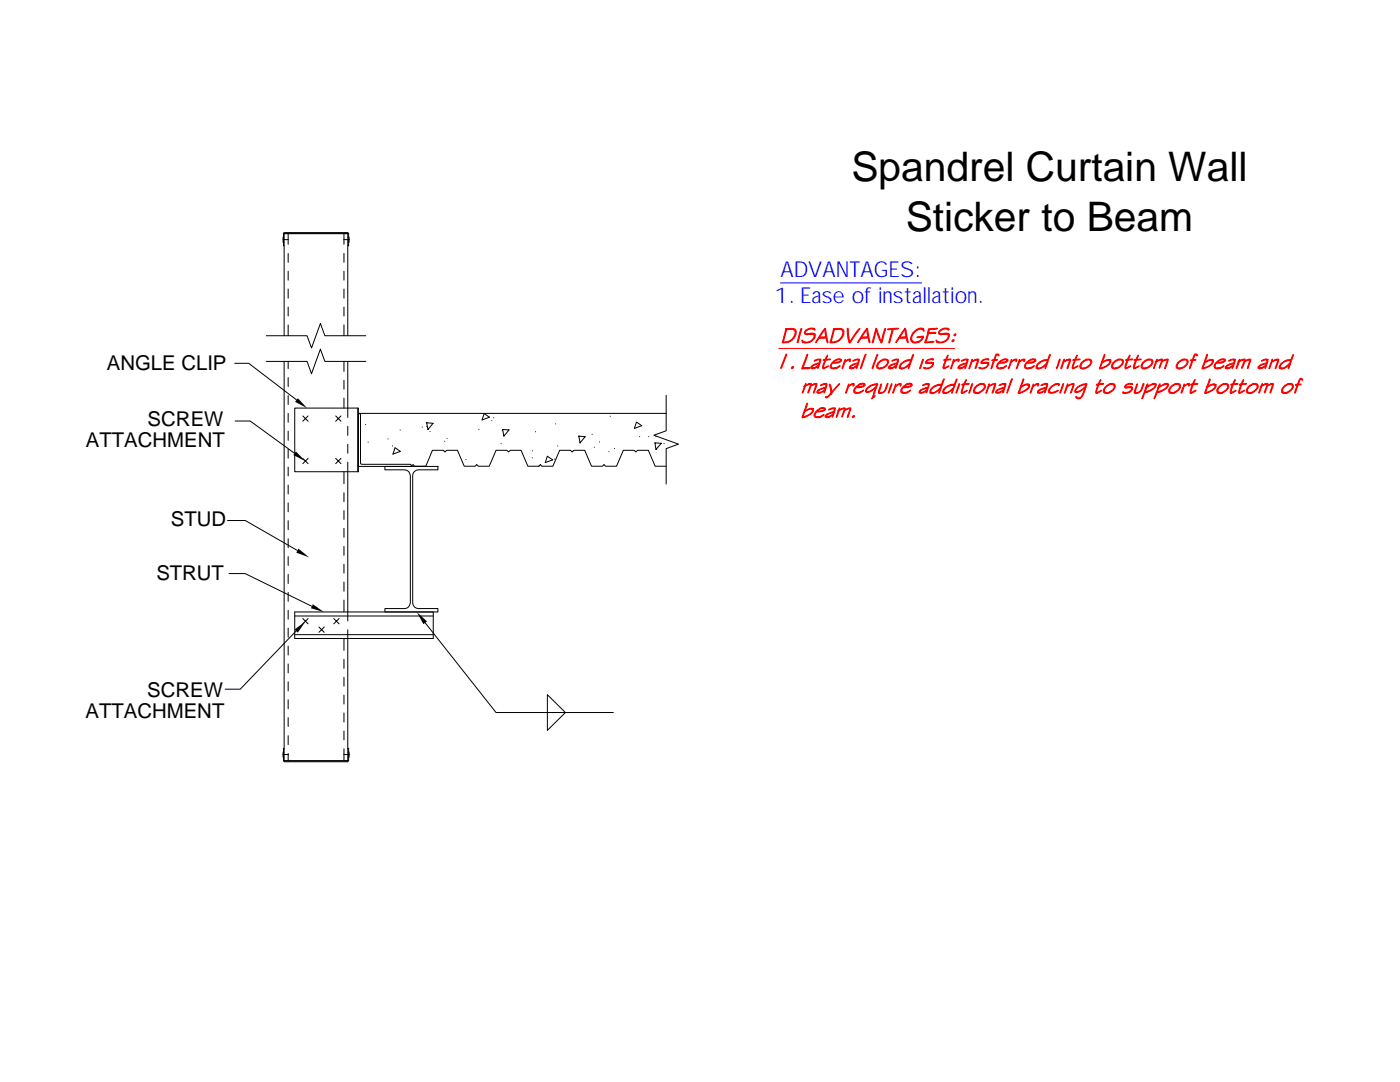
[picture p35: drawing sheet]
<svg xmlns="http://www.w3.org/2000/svg" width="279mm" height="216mm" viewBox="0 0 279 216" stroke-linecap="round" stroke-linejoin="round" font-family="sans-serif">
<defs><g id="words">
<g font-size="8.1">
<text x="169.9" y="36.2">Spandrel Curtain Wall</text>
<text x="180.8" y="46">Sticker to Beam</text>
</g>
<g font-size="4.4" fill="#00f">
<text x="155.7" y="55.2">ADVANTAGES:</text>
<text x="154.5" y="60.4">1. Ease of installation.</text>
</g>
<g font-size="4.1">
<text x="21.3" y="73.8">ANGLE CLIP</text>
<text x="17.1" y="89.2">ATTACHMENT</text>
<text x="29.5" y="85">SCREW</text>
<text x="34.1" y="104.9">STUD</text>
<text x="31.2" y="115.8">STRUT</text>
<text x="17.1" y="143.2">ATTACHMENT</text>
<text x="29.4" y="139">SCREW</text>
</g>
</g></defs>
<path d="M59.4 79.5l1.9 1.9-2.4-1.2zM59.1 90.1l1.9 1.9-2.5-1.2zM59.6 109.5l2.1 1.7-2.6-.9zM58.8 125.6l2.2-1.6-1.6 2.2zM62.4 120.6l2.2 1.5-2.5-.7zM83.2 122.1l2 1.9-.7 .5z" fill="#000"/>
<g fill="none" stroke="#000" stroke-width=".2">
<path d="M56.5 47.3v1.1M56.5 47.8h1.1M56.7 46.6v2.4h-.1v-2.4l.2-.2h12.6l.2 .2v2.4h-.2v-2.4M56.7 46.6h12.7M56.7 49v18M57.5 46.6v2.1M57.5 50.6v1.7M57.5 54.1v1.8M57.5 57.7v1.8M68.6 47.8h1.1M68.6 46.6v2.1M68.6 50.6v1.7"/>
<path d="M68.6 54.1v1.8M68.6 57.7v1.8M69.4 49v18M69.7 47.3v1.1M46.8 72.5h2.8l9.6 7.3M53.1 72.1h8.2l.9 2.5 1.7-4.9 .9 2.4h8.2M53.1 67h8.2l.9 2.4 1.7-4.9 .9 2.5h8.2M56.7 72.1v77.2M57.5 61.3v1.8M57.5 64.8v2.2M57.5 72.1v1.5M57.5 75.3v1.9"/>
<path d="M57.5 78.9v1.8M68.6 61.3v1.8M68.6 64.8v2.2M68.6 72.1v2M68.6 75.9v1.8M68.6 79.4v2M69.4 72.1v11.2M132.9 78.9v7.1l-2.4 .8 4.9 1.8-2.5 .9v7.1M46.9 84h3l8.9 6.4M57.5 82.5v1.8M57.5 86v1.9M57.5 89.6v1.8"/>
<path d="M57.5 93.2v1.8M57.5 96.8v1.8M58.8 81.4h12.7v12.7h-12.7zM60.4 83l1.1 1.1M60.4 91.5l1.1 1M61.5 83l-1.1 1.1M61.5 91.5l-1.1 1M67 83l1.1 1.1M67 91.5l1.1 1M68.1 83l-1.1 1.1M68.1 91.5l-1.1 1M68.6 94.1v2.4"/>
<path d="M68.6 98.3v1.8M69.4 92.2v31.7M69.4 85.1v1.8M69.4 88.7v1.7M71.4 81.4v12.7M71.6 82.5l.3 .2 .1 9.9h9.9l.1 .1 .1 .4h-10.6v-10.6h61.4M73 84.7h.1M73.5 88.2h.1M76.8 93.1h10.6v.6h-3.9a1.16 1.16 0 0 0-1.1 1.2v25.4a1.16 1.16 0 0 0 1.1 1.1h3.9v.7h-10.6v-.7h4a1.16 1.16 0 0 0 1.1-1.1v-25.4a1.16 1.16 0 0 0-1.1-1.2h-4zM77.4 87.6h.1M78.3 89h.1M78.8 89.3l1.1 .8-1.5 .5z"/>
<path d="M79.9 85.8h.1M82.1 93l.3-.3 .3 .3h2.3l1.3-3.1h2.2l.3 .3 .3-.3h2.2l1.3 3.1h2.2l.3-.3 .3 .3h2.2l1.4-3.1h2.2l.3 .3 .3-.3h2.2l1.3 3.1h2.2M84.3 85.2h.1M85.2 84.3l1.2 .2-1 1.2zM85.2 85.1v.1M85.8 86.1h.1M88.8 88v.1M89.2 87.5h.1M93 91.7h.1M95.6 85.7h.1M96.6 82.5l1.1 .7-1.5 .6zM98.1 83.9v.1"/>
<path d="M98.5 83.3v.1M100 88.5h.1M100.2 85.9v.1M100.3 85.7l1.3 .1-1 1.2zM106.2 91.3v.1M106.3 89.9v.1M106.9 86.1v.1M107.5 93l.3-.3 .3 .3h2.2l1.4-3.1h2.2l.3 .3 .3-.3h2.2l1.3 3.1h2.2l.3-.3 .3 .3h2.2l1.4-3.1h2.2l.3 .3 .3-.3h2.2l1.3 3.1h2.2M109.2 91l1.1 .8-1.5 .5zM110.6 91.6h.1M110.9 84.6h.1M111.3 89h.1"/>
<path d="M115.5 87l1.3 .1-1 1.3zM118.2 86.6v.1M118.6 89.2v.1M119.7 88.2h.1M121.5 90.1h.1M121.8 83v.1M122.6 89.5h.1M127 84.2l1.1 .7-1.5 .6zM127.7 87.1h.1M129.5 87.1h.1M130.7 88.4l1.3 .1-1.1 1.2zM130.9 87.1h.1"/>
<path d="M132.5 88.5h.1M45.4 103.9h3.6l10.3 5.9M45.7 114.4h3.2l13.3 6.6M57.5 100.4v1.7M57.5 103.9v1.8M57.5 107.5v1.8M57.5 111.1v1.7M57.5 114.6v1.8M57.5 118.2v1.8M68.6 101.9v1.8M68.6 105.4v1.8M68.6 109v1.8"/>
<path d="M68.6 112.6v1.8M68.6 116.1v1.9M68.6 119.7v2.4M57.5 121.8v1.7M57.5 125.3v1.8M57.5 128.9v1.8M57.5 132.5v1.8M57.5 136v1.9M57.5 139.6v1.8M58.8 126.6h27.7M58.8 122.1h27.7v5.3h-27.7zM58.8 122.9h27.7"/>
<path d="M59.1 125.9l-11.2 11.6h-3M60.4 123.4l1.1 1.1M61.5 123.4l-1.1 1.1M63.6 125.1l1.1 1.1M64.7 125.1l-1.1 1.1M66.6 123.4l1.1 1.1M67.7 123.4l-1.1 1.1M68.6 127.4v2.4M68.6 131.6v1.8M68.6 135.1v1.8M68.6 138.7v1.8M69.4 125.7v23.6"/>
<path d="M84.8 124.2l14.2 18h23.4M109.2 138.6l3.6 3.6-3.6 3.5zM56.5 150.6h1.1M56.5 150.1v1M56.6 149.3h.1v2.5h12.7v-2.5h.2v2.5l-.2 .2h-12.6l-.2-.2zM56.7 151.8h12.7M57.5 143.2v1.8M57.5 146.8v1.8M57.5 150.3v1.5M68.6 150.6h1.1M68.6 142.3v1.8M68.6 145.9v1.7"/>
<path d="M68.6 149.4v2.4M69.7 150.1v1"/>
</g>
<path d="M155.8 56.5h28.2" fill="none" stroke="#00f" stroke-width=".2"/>
<g fill="#f00" stroke="#f00" stroke-width=".2">
<path d="M156.8 65.7h1.1l-.9 .1-.7 2.4h-.2z" fill-rule="evenodd"/>
<path d="M156.8 65.6l.2-.1z" fill-rule="evenodd"/>
<path d="M156.8 65.7l.8-.2a.99 .99 0 0 1 1.3 .6 2.3 2.3 0 0 1-2.8 2.3v-.2a2.2 2.2 0 0 0 2.6-1.9l-.4-.5z" fill-rule="evenodd"/>
<path d="M159.9 65.6l.1 .1-.8 2.7v-.5z" fill-rule="evenodd"/>
<path d="M160.1 67.9l.3 .3 .3 .1h-.6z" fill-rule="evenodd"/>
<path d="M160.1 68.3a1.9 1.9 0 0 0 2.4-1.1l-.1-.4-.3-.1 .5-.1a1.73 1.73 0 0 1-2.3 1.8z" fill-rule="evenodd"/>
<path d="M161 66.6l1.1-.1 .5 .1z" fill-rule="evenodd"/>
<path d="M162 65.6l.5-.1 .2 .3-.1 .1z" fill-rule="evenodd"/>
<path d="M160.7 65.9l.4-.2a1.73 1.73 0 0 1 1.4-.2 2.17 2.17 0 0 0-1.8 .8l.1 .2 .2 .1h1.6l-1.5 .2-.5-.1-.1-.4z" fill-rule="evenodd"/>
<path d="M163.3 67.4h1.5l-1.3 .1-.7 .9z" fill-rule="evenodd"/>
<path d="M164.6 65.5v.2l-1 1.6-.3 .1z" fill-rule="evenodd"/>
<path d="M164.6 65.5l.2 .3 .5 2.5-.2 .1-.3-1h-1.5l1.5-.2z" fill-rule="evenodd"/>
<path d="M166.3 65.7h1.1l-.9 .1-.6 2.4h-.2z" fill-rule="evenodd"/>
<path d="M166.4 65.6h.2z" fill-rule="evenodd"/>
<path d="M166.3 65.7l.8-.2a.99 .99 0 0 1 1.3 .6 2.3 2.3 0 0 1-2.7 2.3v-.2a2.2 2.2 0 0 0 2.5-1.9l-.3-.5z" fill-rule="evenodd"/>
<path d="M171.3 65.7l.3-.2-1.8 2.7h-.2z" fill-rule="evenodd"/>
<path d="M169.1 65.5h.1l.1 .2 .1 1.5a.82 .82 0 0 0 .4 1l-.2 .3-.2-.2-.2-1.2z" fill-rule="evenodd"/>
<path d="M171.7 67.4h1.5l-1.3 .1-.7 .9z" fill-rule="evenodd"/>
<path d="M173 65.5v.2l-1 1.6-.3 .1z" fill-rule="evenodd"/>
<path d="M173 65.5l.2 .3 .5 2.5-.2 .1-.3-1h-1.5l1.5-.2z" fill-rule="evenodd"/>
<path d="M174.8 65.7l.1 .3-.7 2.4-.1-.1z" fill-rule="evenodd"/>
<path d="M176.5 65.7l.2-.2v.3l-.6 2.4-.2-.1z" fill-rule="evenodd"/>
<path d="M174.8 65.5l.2 .2 .6 1.8 .5 .7-.2 .3-.4-.7z" fill-rule="evenodd"/>
<path d="M178.1 65.7h.2l-.8 2.8-.1-.2z" fill-rule="evenodd"/>
<path d="M177.2 65.6h2.1l-1.9 .2h-.2z" fill-rule="evenodd"/>
<path d="M179.3 67.4h1.5l-1.3 .1-.7 .9z" fill-rule="evenodd"/>
<path d="M180.6 65.5v.2l-1 1.6-.3 .1z" fill-rule="evenodd"/>
<path d="M180.6 65.5l.2 .3 .5 2.5-.2 .1-.3-1h-1.5l1.5-.2z" fill-rule="evenodd"/>
<path d="M182.8 68.3a1.58 1.58 0 0 0 1.3-1l.2-.1a1.45 1.45 0 0 1-1.5 1.1z" fill-rule="evenodd"/>
<path d="M183 67.3l1.3-.2v.1l-.7 .2z" fill-rule="evenodd"/>
<path d="M183.8 65.7l.5-.1 .1 .5z" fill-rule="evenodd"/>
<path d="M182.3 66.3a1.57 1.57 0 0 1 2-.7 2.03 2.03 0 0 0-2.2 2.4l.7 .3h.6a1.01 1.01 0 0 1-1.2 .1 1.01 1.01 0 0 1-.4-1.1z" fill-rule="evenodd"/>
<path d="M184.6 68.3l1.8-.1-.3 .1-1.1 .1h-.4z" fill-rule="evenodd"/>
<path d="M185.3 66.4l1.5-.1-.1 .2z" fill-rule="evenodd"/>
<path d="M185.3 65.7l.2-.1 1.6-.1-1.6 .3-.2 .6 1.4 .1-1.4 .1-.5 1.6-.2 .1z" fill-rule="evenodd"/>
<path d="M186.8 67.9l.7 .4h-.6z" fill-rule="evenodd"/>
<path d="M186.9 68.3a2.12 2.12 0 0 0 2.3-1v-.5l-.4-.1 .6-.1a1.68 1.68 0 0 1-2.5 1.7z" fill-rule="evenodd"/>
<path d="M187.8 66.6l1.1-.1 .5 .1z" fill-rule="evenodd"/>
<path d="M188.8 65.6l.5-.1 .1 .3-.1 .1z" fill-rule="evenodd"/>
<path d="M187.5 65.9l.3-.2a1.81 1.81 0 0 1 1.5-.2 2.18 2.18 0 0 0-1.8 .8v.2l.3 .1h1.6l-1.6 .2-.4-.1-.1-.4z" fill-rule="evenodd"/>
<path d="M190.1 67.8h.3l-.3 .4h-.1z" fill-rule="evenodd"/>
<path d="M190.5 66.7l.3-.1-.1 .4h-.3z" fill-rule="evenodd"/>
<path d="M160.2 73.4h1.4z" fill-rule="evenodd"/>
<path d="M161 70.7l.2 .1-1 2.6h1.4l-1.5 .3v-.4z" fill-rule="evenodd"/>
<path d="M162.2 73.4l.9-.4 .1 .1-.6 .4z" fill-rule="evenodd"/>
<path d="M162.1 72.9l1-.4 .3 .1-1.1 .3-.3 .3v.2l.6 .1-.4 .1-.4-.1v-.3z" fill-rule="evenodd"/>
<path d="M163.4 71.8l.4-.1-.4 1.7-.2 .1v-.4l-.1-.1 .3-.4-.3-.1 .4-.1 .1-.5z" fill-rule="evenodd"/>
<path d="M162.5 71.9l.7-.2h.6l-1.3 .4z" fill-rule="evenodd"/>
<path d="M164.4 73.4l1-.4-.9 .5z" fill-rule="evenodd"/>
<path d="M164.3 71.9h.3z" fill-rule="evenodd"/>
<path d="M164.3 71.8l1.4-.2v.2l-.9 .1-.2 .5a1.03 1.03 0 0 0-.1 1.1l-.2 .1-.2-.3 .5-1.4h-.3z" fill-rule="evenodd"/>
<path d="M165.1 70.9l.1 .1-.3 .7h-.2z" fill-rule="evenodd"/>
<path d="M166.4 73.4h.5l.8-.5-.7 .6z" fill-rule="evenodd"/>
<path d="M166.4 72l.5-.2h.5h-.4l-.5 .4-.2 .1 1 .1-1.2 .1-.2 .4v.3a1.21 1.21 0 0 0 1.1 .3l-.7 .1-.6-.2a1.24 1.24 0 0 1 .7-1.4z" fill-rule="evenodd"/>
<path d="M166.3 72.3l1.5-.3-.1-.2h-.8l.1-.1h.9l.1 .3-.4 .3z" fill-rule="evenodd"/>
<path d="M168.7 72.1l.5-.3h.3l-.7 .4z" fill-rule="evenodd"/>
<path d="M168.6 71.8l.1-.1 .1 .5-.7 1.4z" fill-rule="evenodd"/>
<path d="M169.2 71.8l.6-.1-.1 .4h-.2l.1-.3z" fill-rule="evenodd"/>
<path d="M169.9 73.4l.9-.4 .1 .1-.6 .4z" fill-rule="evenodd"/>
<path d="M169.8 72.9l1-.4 .4 .1-1.1 .3-.4 .5 .6 .1-.4 .1-.4-.1v-.3z" fill-rule="evenodd"/>
<path d="M171.2 71.8l.3-.1v.4l-.4 1.3-.2 .1v-.4l-.1-.1 .4-.4-.4-.1 .4-.1 .1-.5z" fill-rule="evenodd"/>
<path d="M170.2 72l.7-.3h.6z" fill-rule="evenodd"/>
<path d="M172.7 70.7l.1 .1-1.1 2.8z" fill-rule="evenodd"/>
<path d="M175 70.7l.2 .1-1.1 2.8v-.3z" fill-rule="evenodd"/>
<path d="M175.3 72.3a1.41 1.41 0 0 1 1.3-.5l-.4 .1a1.3 1.3 0 0 0-1 1.4l.8 .2a.8 .8 0 0 1-1-.1l-.1-.3z" fill-rule="evenodd"/>
<path d="M176.2 71.7l.5-.1 .5 .2a1.35 1.35 0 0 1-1.6 1.6 1.37 1.37 0 0 0 1.5-1.4l-.3-.2z" fill-rule="evenodd"/>
<path d="M177.7 73.4l.9-.4 .2 .1-.6 .4z" fill-rule="evenodd"/>
<path d="M177.3 73.2a1.77 1.77 0 0 1 1.6-.6l-.9 .3-.5 .3v.2l.7 .1-.6 .1-.3-.1z" fill-rule="evenodd"/>
<path d="M178.9 71.8l.4-.1v.5l-.5 1.3h-.1l.1-.4-.2-.1 .3-.1v-.3l-.3-.1 .4-.1 .1-.5z" fill-rule="evenodd"/>
<path d="M178 72l.7-.3h.6l-1.2 .4z" fill-rule="evenodd"/>
<path d="M181.4 72.8l.3-.1-.4 .9z" fill-rule="evenodd"/>
<path d="M179.7 72.6l.1-.1a1.85 1.85 0 0 1 1.9-.5l-1.2 .2a1.32 1.32 0 0 0-.8 1.2h.3l-.5 .1v-.4z" fill-rule="evenodd"/>
<path d="M180.9 71.9l.9-.1 .3-.8 .2-.3-.1 .6a2.5 2.5 0 0 1-2.3 2.4l-.4-.2a2.26 2.26 0 0 0 2.2-1.5z" fill-rule="evenodd"/>
<path d="M184.1 71.7h.1a.95 .95 0 0 1-.2 1l-.2 .7-.2 .2z" fill-rule="evenodd"/>
<path d="M184.4 73.3l.4 .1-.4 .1z" fill-rule="evenodd"/>
<path d="M184.4 73.5a1.85 1.85 0 0 0 1.7-.7v-.3l-.3-.1h.5a1.18 1.18 0 0 1-1.5 1.2z" fill-rule="evenodd"/>
<path d="M185 72.4l.9-.1 .4 .1z" fill-rule="evenodd"/>
<path d="M185.9 71.8l.4-.2v.2z" fill-rule="evenodd"/>
<path d="M185 71.9l.6-.3h.7l-.4 .2a.84 .84 0 0 0-1 .5l1.4 .1-1.6 .1v-.3z" fill-rule="evenodd"/>
<path d="M188.4 73.4l1-.4-.8 .5z" fill-rule="evenodd"/>
<path d="M188.4 71.9h.3z" fill-rule="evenodd"/>
<path d="M188.4 71.8l1.4-.2-.1 .2-.9 .1-.1 .5a.96 .96 0 0 0-.1 1.1l-.3 .1-.1-.3 .5-1.4h-.3z" fill-rule="evenodd"/>
<path d="M189.1 70.9l.1 .1-.3 .7h-.2z" fill-rule="evenodd"/>
<path d="M190.4 72.1l.4-.3h.4l-.7 .4z" fill-rule="evenodd"/>
<path d="M190.3 71.8l.2 .4-.8 1.4z" fill-rule="evenodd"/>
<path d="M190.8 71.8l.6-.1-.1 .4h-.1l.1-.3z" fill-rule="evenodd"/>
<path d="M191.6 73.4l.9-.4 .2 .1-.7 .4z" fill-rule="evenodd"/>
<path d="M191.5 72.9l.9-.4 .4 .1-.9 .3-.5 .3v.2l.6 .1-.4 .1-.4-.1v-.3z" fill-rule="evenodd"/>
<path d="M192.8 71.8l.4-.1v.4l-.5 1.4h-.2l.2-.4-.2-.1 .3-.4-.4-.1 .5-.1 .1-.5z" fill-rule="evenodd"/>
<path d="M191.9 72l.7-.3h.6z" fill-rule="evenodd"/>
<path d="M194.1 72.1l.4-.3h.5l-.8 .3z" fill-rule="evenodd"/>
<path d="M194 71.7l.2 .4-.2 .1-.5 1.4h-.2z" fill-rule="evenodd"/>
<path d="M194.5 71.8l.7-.2 .2 .1-.7 1.8-.1-.1 .5-1.5z" fill-rule="evenodd"/>
<path d="M195.3 73.4l.2-.1 .3 .1-.3 .1z" fill-rule="evenodd"/>
<path d="M195.5 73.5a1.85 1.85 0 0 0 1.6-.7v-.3l-.3-.1h.5a1.32 1.32 0 0 1-1.8 1.1z" fill-rule="evenodd"/>
<path d="M196.1 72.4l.8-.1 .4 .1z" fill-rule="evenodd"/>
<path d="M196.9 71.8l.4-.2 .1 .2z" fill-rule="evenodd"/>
<path d="M196 71.9l.6-.3h.7l-.4 .2a.84 .84 0 0 0-.9 .5l1.3 .1-1.6 .1v-.3z" fill-rule="evenodd"/>
<path d="M198 71.9l.3 .1z" fill-rule="evenodd"/>
<path d="M198 71.8h1.1l-.6 .1-.7 1.7 .5-1.6-.3-.1z" fill-rule="evenodd"/>
<path d="M199 70.8l.3-.1 .1 .2-.1 .1z" fill-rule="evenodd"/>
<path d="M198.8 70.7h.5a1.17 1.17 0 0 0-.8 1.1h-.2z" fill-rule="evenodd"/>
<path d="M199.6 73.4h.5l.8-.5-.7 .6z" fill-rule="evenodd"/>
<path d="M199.6 72l.5-.2h.5l-.5 .1-.6 .4 .9 .1-1 .1-.3 .4v.4l.4 .1 .7 .1-.7 .1-.5-.2a1.12 1.12 0 0 1 .6-1.4z" fill-rule="evenodd"/>
<path d="M200.1 71.8l.5-.2 .5 .1a.64 .64 0 0 1-.7 .7l-.9-.1 1.5-.3-.1-.2h-.3z" fill-rule="evenodd"/>
<path d="M201.9 72.1l.5-.3h.3l-.7 .4z" fill-rule="evenodd"/>
<path d="M201.8 71.8l.2 .4-.7 1.4z" fill-rule="evenodd"/>
<path d="M202.4 71.8l.5-.1v.4h-.2l.1-.3z" fill-rule="evenodd"/>
<path d="M203.5 72.1l.5-.3h.3l-.7 .4z" fill-rule="evenodd"/>
<path d="M203.5 71.7l.1 .5-.7 1.4z" fill-rule="evenodd"/>
<path d="M204 71.8l.6-.1-.2 .4h-.1l.1-.3z" fill-rule="evenodd"/>
<path d="M205.1 73.4l1.3-.5-.2 .3-.4 .3z" fill-rule="evenodd"/>
<path d="M204.7 72.4a1.71 1.71 0 0 1 1.5-.6 1.37 1.37 0 0 0-1.1 .5l.9 .1-1.1 .1-.2 .4v.4l1 .2a1.24 1.24 0 0 1-1.2-.1v-.5z" fill-rule="evenodd"/>
<path d="M205.6 71.8l.6-.2 .5 .1 .1 .3-.8 .4-.9-.1 1.4-.3-.3-.2z" fill-rule="evenodd"/>
<path d="M208.7 72.8l.3-.1-.4 .9z" fill-rule="evenodd"/>
<path d="M207.1 72.5a1.85 1.85 0 0 1 1.9-.5l-1.2 .2a1.16 1.16 0 0 0-.8 1.2h.3l-.5 .1v-.4z" fill-rule="evenodd"/>
<path d="M208.2 71.9l.9-.1 .5-1.1-.2 .7a2.7 2.7 0 0 1-2.2 2.3l-.4-.2a2.26 2.26 0 0 0 2.2-1.5z" fill-rule="evenodd"/>
<path d="M211.5 71.7h.1v.1l-.7 1.8z" fill-rule="evenodd"/>
<path d="M212.4 72.1l.5-.3h.5l-.8 .3z" fill-rule="evenodd"/>
<path d="M212.3 71.8l.1-.1v.4h.2l-.3 .1-.4 1.2-.2 .2z" fill-rule="evenodd"/>
<path d="M212.9 71.8l.6-.2 .2 .1-.6 1.8h-.2v-.1l.6-1.5z" fill-rule="evenodd"/>
<path d="M214.2 73.4l1-.4-.9 .5z" fill-rule="evenodd"/>
<path d="M214.1 71.9h.3z" fill-rule="evenodd"/>
<path d="M214.2 71.8l1.4-.2-.1 .2-.9 .1-.4 1.3 .1 .3-.3 .1v-.3l.4-1.4h-.3z" fill-rule="evenodd"/>
<path d="M214.9 70.9l.1 .1-.3 .7h-.2z" fill-rule="evenodd"/>
<path d="M215.8 72.3a1.41 1.41 0 0 1 1.4-.5l-.4 .1a1.3 1.3 0 0 0-1 1.4l.8 .2a.8 .8 0 0 1-1-.1l-.1-.3z" fill-rule="evenodd"/>
<path d="M216.7 71.7l.6-.1 .5 .2a1.13 1.13 0 0 1-.6 1.4l-.6 .3-.4-.1a1.37 1.37 0 0 0 1.4-1.4z" fill-rule="evenodd"/>
<path d="M219.6 73.4l.5-.1a1.83 1.83 0 0 0 1.4-1.3l-.3-.1 .5-.1a1.54 1.54 0 0 1-1.3 1.6l-.6 .2z" fill-rule="evenodd"/>
<path d="M219.8 72.3l1.4-.6 .5 .1a1.78 1.78 0 0 0-2.1 1.6l.2 .2h-.4z" fill-rule="evenodd"/>
<path d="M220.4 70.7l.1 .1-.2 .7-.3 .7-.2 .1z" fill-rule="evenodd"/>
<path d="M222.1 72.4l.1-.1a1.28 1.28 0 0 1 1.3-.5l-.4 .1a1.32 1.32 0 0 0-1 1.4l.8 .2a.85 .85 0 0 1-1-.1v-.6z" fill-rule="evenodd"/>
<path d="M223.1 71.7l.5-.1 .6 .2a1.41 1.41 0 0 1-1.7 1.6 1.37 1.37 0 0 0 1.4-1.4z" fill-rule="evenodd"/>
<path d="M224.7 73.4l1-.4-.9 .5z" fill-rule="evenodd"/>
<path d="M224.7 71.9h.3z" fill-rule="evenodd"/>
<path d="M224.7 71.8l1.4-.2-.1 .2-.9 .1-.4 1.3 .1 .3-.2 .1-.1-.6 .5-1.1h-.3z" fill-rule="evenodd"/>
<path d="M225.4 70.9h.2l-.4 .8h-.2z" fill-rule="evenodd"/>
<path d="M226.4 73.4l1-.4-.9 .5z" fill-rule="evenodd"/>
<path d="M226.4 71.9h.3z" fill-rule="evenodd"/>
<path d="M226.4 71.8l1.4-.2-.1 .2-.9 .1-.4 1.3 .1 .3-.2 .1-.1-.6 .5-1.1h-.3z" fill-rule="evenodd"/>
<path d="M227.1 70.9l.1 .1-.3 .7h-.2z" fill-rule="evenodd"/>
<path d="M228 72.3a1.3 1.3 0 0 1 1.4-.5l-.4 .1a1.3 1.3 0 0 0-1 1.4l.9 .2-.6 .2-.5-.3a.91 .91 0 0 1 .2-1.1z" fill-rule="evenodd"/>
<path d="M229 71.7l.4-.1 .6 .2a1.41 1.41 0 0 1-1.6 1.6l.8-.2a1.01 1.01 0 0 0 .6-1.2z" fill-rule="evenodd"/>
<path d="M230.5 72.2l.9-.4h.3l-.9 .4-.5 1.3h-.1l.4-1.2z" fill-rule="evenodd"/>
<path d="M231.8 72.1l.7-.3h.3l-.9 .4-.5 1.3z" fill-rule="evenodd"/>
<path d="M230.8 71.7h.2l-.1 .3-.2 .1z" fill-rule="evenodd"/>
<path d="M231.4 71.8l.7-.1-.1 .3-.2 .1-.1-.3z" fill-rule="evenodd"/>
<path d="M232.5 71.8l.7-.1-.6 1.8h-.2l.1-.2 .5-1.4z" fill-rule="evenodd"/>
<path d="M235 72.3a1.41 1.41 0 0 1 1.4-.5l-.4 .1a1.3 1.3 0 0 0-1 1.4l.8 .2a.8 .8 0 0 1-1-.1l-.1-.3z" fill-rule="evenodd"/>
<path d="M236 71.7l.5-.1 .5 .2a1.35 1.35 0 0 1-1.6 1.6 1.37 1.37 0 0 0 1.5-1.4l-.3-.2z" fill-rule="evenodd"/>
<path d="M237.6 71.9l.3 .1z" fill-rule="evenodd"/>
<path d="M237.6 71.8h1.1l-.2 .1h-.4l-.7 1.7 .5-1.6-.3-.1z" fill-rule="evenodd"/>
<path d="M238.5 70.8l.4-.1 .1 .2-.1 .1z" fill-rule="evenodd"/>
<path d="M238.4 70.7h.5l-.4 .2-.4 .9h-.1z" fill-rule="evenodd"/>
<path d="M240.1 73.4l.5-.1a1.68 1.68 0 0 0 1.3-1.3l-.2-.1 .4-.1a1.6 1.6 0 0 1-1.4 1.6l-.4 .2z" fill-rule="evenodd"/>
<path d="M240.3 72.3l1.3-.6 .5 .1-.4 .1a1.55 1.55 0 0 0-1.5 1.1l-.1 .4 .2 .2h-.4z" fill-rule="evenodd"/>
<path d="M240.9 70.7l.1 .1-.5 1.4-.2 .1z" fill-rule="evenodd"/>
<path d="M243 73.4h.5l.8-.5-.2 .3-.5 .3z" fill-rule="evenodd"/>
<path d="M242.6 72.4a1.71 1.71 0 0 1 1.4-.6 1.37 1.37 0 0 0-1.1 .5l1 .1-1.2 .1-.2 .4v.4l.4 .1 .7 .1-.7 .1-.5-.2-.1-.5z" fill-rule="evenodd"/>
<path d="M243.5 71.8l.6-.2 .4 .1 .1 .3-.7 .4-1-.1 1.5-.3-.4-.2z" fill-rule="evenodd"/>
<path d="M244.9 73.4l.9-.4 .2 .1-.6 .4z" fill-rule="evenodd"/>
<path d="M244.8 72.9l1-.4 .4 .1-1.1 .3-.4 .3v.2l.7 .1-.5 .1-.4-.1v-.3z" fill-rule="evenodd"/>
<path d="M246.1 71.8l.4-.1-.4 1.7-.2 .1 .1-.4-.2-.1 .4-.4-.4-.1 .4-.1 .1-.5z" fill-rule="evenodd"/>
<path d="M245.2 71.9l.7-.2h.6l-1.3 .4z" fill-rule="evenodd"/>
<path d="M247.2 72.1l.7-.3h.3l-.8 .4-.5 1.2-.2 .1z" fill-rule="evenodd"/>
<path d="M248.3 72.1l.7-.3h.3l-.8 .4-.6 1.3-.1-.1z" fill-rule="evenodd"/>
<path d="M247.3 71.8l.2-.1-.1 .3-.2 .1z" fill-rule="evenodd"/>
<path d="M247.9 71.8l.6-.1v.3l-.2 .1-.1-.3z" fill-rule="evenodd"/>
<path d="M249 71.8l.6-.1-.6 1.8h-.1l.1-.2 .4-1.4z" fill-rule="evenodd"/>
<path d="M251.5 73.4l.9-.4 .1 .1-.6 .4z" fill-rule="evenodd"/>
<path d="M251 73.2a1.77 1.77 0 0 1 1.7-.6l-1 .3-.5 .3 .1 .2 .6 .1-.6 .1-.2-.1z" fill-rule="evenodd"/>
<path d="M252.7 71.8l.4-.1-.1 .5-.4 1.3h-.2l.1-.4-.1-.1 .2-.1 .1-.3-.4-.1 .5-.1 .1-.5z" fill-rule="evenodd"/>
<path d="M251.8 71.9l.6-.2h.7l-1.3 .4z" fill-rule="evenodd"/>
<path d="M253.9 72.1l.5-.3h.5l-.8 .3z" fill-rule="evenodd"/>
<path d="M253.8 71.8l.2-.1-.1 .4h.2l-.2 .1-.5 1.2-.2 .2z" fill-rule="evenodd"/>
<path d="M254.4 71.8l.7-.2 .1 .1-.6 1.8h-.1l.5-1.6z" fill-rule="evenodd"/>
<path d="M257.3 72.8l.2-.1-.4 .9z" fill-rule="evenodd"/>
<path d="M255.7 72.5a1.72 1.72 0 0 1 1.9-.5l-1.3 .2a1.32 1.32 0 0 0-.8 1.2h.3l-.5 .1a.92 .92 0 0 1 .4-1z" fill-rule="evenodd"/>
<path d="M256.8 71.9l.8-.1 .4-1h.1l-.6 1.9-.2 .1a1.51 1.51 0 0 1-2 .7 2.26 2.26 0 0 0 2.3-1.5z" fill-rule="evenodd"/>
<path d="M160.4 77.1l.9-.5 .3 .1-.9 .3-.6 1.4z" fill-rule="evenodd"/>
<path d="M161.7 76.9l.7-.3 .3 .1-.9 .3-.4 1.3-.2 .1z" fill-rule="evenodd"/>
<path d="M160.7 76.6h.2l-.1 .3-.2 .1z" fill-rule="evenodd"/>
<path d="M161.3 76.6l.5-.1 .2 .1-.1 .3h-.2l.1-.1z" fill-rule="evenodd"/>
<path d="M162.4 76.6h.7l-.7 1.8 .5-1.6z" fill-rule="evenodd"/>
<path d="M163.4 78.3l1-.4 .1 .1-.6 .4z" fill-rule="evenodd"/>
<path d="M163.3 77.8l1-.4 .4 .1-.6 .1a1.02 1.02 0 0 0-.9 .7l.7 .1-.5 .1-.4-.1v-.3z" fill-rule="evenodd"/>
<path d="M164.7 76.7l.4-.1-.6 1.8v-.4l-.1-.1 .3-.4-.4-.1 .4-.1 .1-.5z" fill-rule="evenodd"/>
<path d="M163.7 76.9l.1-.1a1.19 1.19 0 0 1 1.3-.2z" fill-rule="evenodd"/>
<path d="M164.7 79.2l.1-.1 .3 .2-.2 .1z" fill-rule="evenodd"/>
<path d="M165.5 76.7a2.36 2.36 0 0 1 .5 1.8l-.9 .8-.1-.1a1.59 1.59 0 0 0 .8-1.2z" fill-rule="evenodd"/>
<path d="M167.4 76.6h.2l-1.6 1.8v-.2z" fill-rule="evenodd"/>
<path d="M169.4 76.9l.5-.2h.3l-.7 .3z" fill-rule="evenodd"/>
<path d="M169.4 76.6l.1 .4-.6 1.4h-.2z" fill-rule="evenodd"/>
<path d="M169.9 76.7l.4-.2 .2 .1v.3l-.3 .1 .1-.3z" fill-rule="evenodd"/>
<path d="M171.1 78.3h.4l.8-.4-.6 .5z" fill-rule="evenodd"/>
<path d="M171 77l.5-.4h.6l-.6 .2-.5 .4 1 .1-1.2 .1-.2 .3v.4l1 .3a.85 .85 0 0 1-1.3-.4l.3-.7z" fill-rule="evenodd"/>
<path d="M171.5 76.6l.6-.1h.5l.1 .4-.4 .3h-1.3l1.1-.1 .4-.2-.1-.2z" fill-rule="evenodd"/>
<path d="M174.3 79.2l.4-.2-.2 .2z" fill-rule="evenodd"/>
<path d="M174.7 77.5l.2-.1-.5 1.5-.1 .3h.2l-.5 .4-.1-.1 .2-.1z" fill-rule="evenodd"/>
<path d="M173.1 77.4a1.96 1.96 0 0 1 1.9-.6l-1.1 .2-1 .8v.3h.2l-.3 .1-.1-.3z" fill-rule="evenodd"/>
<path d="M174.1 76.8l1.1-.2-.3 .8-1.6 .9-.5-.1 .3-.1a2.56 2.56 0 0 0 1.9-1.3z" fill-rule="evenodd"/>
<path d="M175.8 76.7l.1-.1v.2l-.4 1.5h.2l-.4 .1z" fill-rule="evenodd"/>
<path d="M177.1 76.5l.1 .1a2.05 2.05 0 0 1-1.1 1.8l-.5 .1-.3-.1a1.21 1.21 0 0 0 1.4-.8z" fill-rule="evenodd"/>
<path d="M177.9 76.6h.1a3.4 3.4 0 0 1-.8 1.8z" fill-rule="evenodd"/>
<path d="M178.8 76.9l.5-.2h.3l-.7 .3z" fill-rule="evenodd"/>
<path d="M178.8 76.6l.1 .4-.2 .1-.3 1.1-.3 .2z" fill-rule="evenodd"/>
<path d="M179.3 76.7l.4-.2 .2 .1-.2 .4v-.3z" fill-rule="evenodd"/>
<path d="M180.5 78.3h.4l.8-.4-.6 .5z" fill-rule="evenodd"/>
<path d="M180 77.3a1.88 1.88 0 0 1 1.5-.7l-.6 .2-.5 .4 1 .1-1.2 .1-.2 .3v.4l1 .3a.85 .85 0 0 1-1.3-.4z" fill-rule="evenodd"/>
<path d="M180.9 76.6l.6-.1h.4l.2 .4-.4 .3h-1.3l1-.1 .5-.2-.4-.3z" fill-rule="evenodd"/>
<path d="M183.8 78.3l.9-.4 .2 .1-.6 .4z" fill-rule="evenodd"/>
<path d="M183.7 77.8l1-.4 .4 .1-1.1 .3-.4 .5 .7 .1-.5 .1-.4-.1v-.3z" fill-rule="evenodd"/>
<path d="M185.1 76.7l.4-.1-.5 1.7-.2 .1 .1-.4-.2-.1 .4-.4-.4-.1 .4-.1 .2-.5z" fill-rule="evenodd"/>
<path d="M184.1 76.9l.1-.1a1.19 1.19 0 0 1 1.3-.2z" fill-rule="evenodd"/>
<path d="M187.5 77.7l.3-.1-.4 .9z" fill-rule="evenodd"/>
<path d="M186 77.4a1.95 1.95 0 0 1 1.8-.6l-1.2 .3a1.19 1.19 0 0 0-.8 1.1l.3 .2h-.5v-.5z" fill-rule="evenodd"/>
<path d="M187 76.8l.9-.2 .5-1 .1 .1-.2 .5a2.71 2.71 0 0 1-2.3 2.3l-.4-.1a2.13 2.13 0 0 0 2.2-1.6z" fill-rule="evenodd"/>
<path d="M190.1 77.7l.2-.1-.4 .9z" fill-rule="evenodd"/>
<path d="M188.5 77.4a2.11 2.11 0 0 1 1.9-.6l-1.2 .3a1.19 1.19 0 0 0-.8 1.1l.2 .2h-.4l-.1-.4z" fill-rule="evenodd"/>
<path d="M189.6 76.8l.9-.2 .5-1-.2 .6a2.68 2.68 0 0 1-2.2 2.3l-.4-.1a2.13 2.13 0 0 0 2.2-1.6z" fill-rule="evenodd"/>
<path d="M191.4 76.6h.1a3.4 3.4 0 0 1-.7 1.8z" fill-rule="evenodd"/>
<path d="M192.1 78.3l.9-.4-.8 .5z" fill-rule="evenodd"/>
<path d="M192 76.8h.3z" fill-rule="evenodd"/>
<path d="M192 76.7l1.4-.2-.1 .2-.8 .1-.5 1.3 .2 .3-.3 .1-.1-.3 .5-1.4z" fill-rule="evenodd"/>
<path d="M192.8 75.8l.1 .1-.2 .5-.3 .2z" fill-rule="evenodd"/>
<path d="M194 76.6h.1l-.1 .5-.4 1.1-.3 .2z" fill-rule="evenodd"/>
<path d="M194.5 77.3l.4-.4 .6-.3 .4 .1a1.46 1.46 0 0 0-1.4 1.4l.9 .3h-.9a.82 .82 0 0 1 0-1.1z" fill-rule="evenodd"/>
<path d="M195.5 76.6l.5-.1 .6 .3a1.57 1.57 0 0 1-1.2 1.6l-.5-.1h.5l.4-.3a1.16 1.16 0 0 0 .6-1.1z" fill-rule="evenodd"/>
<path d="M197.4 76.9l.5-.2h.5l-.8 .3z" fill-rule="evenodd"/>
<path d="M197.4 76.6l.2 .4-.2 .1-.6 1.4z" fill-rule="evenodd"/>
<path d="M197.9 76.7l.6-.2 .3 .1-.6 1.7-.2 .1 .5-1.6z" fill-rule="evenodd"/>
<path d="M199.1 78.3l.9-.4 .2 .1-.6 .4z" fill-rule="evenodd"/>
<path d="M199 77.8l1-.4 .4 .1-1.1 .3-.4 .3v.2l.7 .1-.5 .1-.4-.1v-.3z" fill-rule="evenodd"/>
<path d="M200.3 76.7l.4-.1-.4 1.7-.2 .1 .1-.4-.2-.1 .4-.4-.4-.1 .4-.1 .1-.5z" fill-rule="evenodd"/>
<path d="M199.4 76.8a1.25 1.25 0 0 1 1.3-.2l-1.3 .4z" fill-rule="evenodd"/>
<path d="M201.9 75.6l.2 .1-1.1 2.7z" fill-rule="evenodd"/>
<path d="M203.4 78.3l.9-.3a1.25 1.25 0 0 0 1-1.1l-.3-.1h.5a1.6 1.6 0 0 1-1.4 1.5l-.5 .1z" fill-rule="evenodd"/>
<path d="M203.6 77.1l.7-.3a1.01 1.01 0 0 1 1.2 0 1.78 1.78 0 0 0-2.1 1.5l.2 .1-.4 .1z" fill-rule="evenodd"/>
<path d="M204.2 75.6l.1 .1-.1 .4-.4 1h-.2z" fill-rule="evenodd"/>
<path d="M206.3 76.9l.4-.2h.4l-.8 .3z" fill-rule="evenodd"/>
<path d="M206.2 76.6l.1 .4-.6 1.4h-.1z" fill-rule="evenodd"/>
<path d="M206.7 76.7l.4-.2 .2 .1-.2 .4v-.3z" fill-rule="evenodd"/>
<path d="M207.4 78.3l1-.4 .1 .1-.6 .4z" fill-rule="evenodd"/>
<path d="M207.3 77.8l1.1-.4 .3 .1-.5 .1a1.02 1.02 0 0 0-.9 .7l.6 .1-.4 .1-.4-.1v-.3z" fill-rule="evenodd"/>
<path d="M208.7 76.7l.4-.1-.6 1.8v-.4l-.1-.1 .3-.4-.3-.1 .3-.1 .2-.5z" fill-rule="evenodd"/>
<path d="M207.7 76.9l.1-.1a1.19 1.19 0 0 1 1.3-.2z" fill-rule="evenodd"/>
<path d="M209.3 78.3l1-.1 .9-.3a1.62 1.62 0 0 1-1.9 .4z" fill-rule="evenodd"/>
<path d="M209.8 77l.7-.3h.5l-.3 .1a1.82 1.82 0 0 0-1.2 1v.4l.3 .1h-.5a1.02 1.02 0 0 1 .5-1.3z" fill-rule="evenodd"/>
<path d="M210.5 76.7l.7-.2 .2 .1 .1 .2-.2 .2-.1-.2z" fill-rule="evenodd"/>
<path d="M212.1 76.6h.2l-.2 .5-.3 1.1-.3 .2z" fill-rule="evenodd"/>
<path d="M213.1 76.9l.5-.2h.5l-.9 .3z" fill-rule="evenodd"/>
<path d="M213 76.6l.1 .3 .1 .1-.2 .1-.4 1.3-.2 .1z" fill-rule="evenodd"/>
<path d="M213.6 76.7l.6-.2 .2 .1-.7 1.8 .5-1.6z" fill-rule="evenodd"/>
<path d="M214.7 79.1l.9 .4a.71 .71 0 0 1-.9-.2z" fill-rule="evenodd"/>
<path d="M216.5 77.4l.2-.1-.6 1.7-.5 .5-.4-.1a1.81 1.81 0 0 0 1.1-1.5z" fill-rule="evenodd"/>
<path d="M214.5 78.2a2.54 2.54 0 0 0 2.2-1.4l.2-.1-.2 .6-1.1 .8a1.06 1.06 0 0 1-1.1 .1z" fill-rule="evenodd"/>
<path d="M214.8 77.5l.4-.4 1-.5 .6-.1 .1 .2a2.24 2.24 0 0 0-2.2 1.4h.2l-.4 .1v-.3z" fill-rule="evenodd"/>
<path d="M218.9 78.3l.9-.4a.84 .84 0 0 1-.8 .5z" fill-rule="evenodd"/>
<path d="M218.8 76.8h.3z" fill-rule="evenodd"/>
<path d="M218.8 76.7l1.5-.2-.2 .2-.8 .1-.4 1.3 .1 .3-.3 .1v-.3l.4-1.4z" fill-rule="evenodd"/>
<path d="M219.6 75.8l.1 .1-.3 .7h-.2z" fill-rule="evenodd"/>
<path d="M220.5 77.3l.9-.7 .5 .1a1.32 1.32 0 0 0-1.4 1.4l.8 .3-.5 .1-.5-.2-.1-.6z" fill-rule="evenodd"/>
<path d="M221.4 76.6h.1a.76 .76 0 0 1 1.1 .5l-.3 .7-.4 .3-.6 .3-.4-.1h.4a1.26 1.26 0 0 0 1-1.4z" fill-rule="evenodd"/>
<path d="M224 78.2l.2-.1 .3 .3h-.4z" fill-rule="evenodd"/>
<path d="M224.1 78.4h.4a1.17 1.17 0 0 0 1.3-1l-.2-.1h.4a1.16 1.16 0 0 1-1.4 1.2z" fill-rule="evenodd"/>
<path d="M224.8 77.3l.8-.2 .4 .2z" fill-rule="evenodd"/>
<path d="M225.6 76.7l.4-.2v.2z" fill-rule="evenodd"/>
<path d="M224.7 76.8a1.43 1.43 0 0 1 1.3-.3l-.4 .2a.87 .87 0 0 0-1 .5l1.4 .1-1.3 .2-.2-.2-.1-.2z" fill-rule="evenodd"/>
<path d="M226.8 76.7l.2-.1-.4 1.7h.1l-.3 .1z" fill-rule="evenodd"/>
<path d="M228.1 76.5l.2 .1-.5 1.4-.6 .4-.5 .1-.3-.1a1.29 1.29 0 0 0 1.4-.8z" fill-rule="evenodd"/>
<path d="M228.6 77.3l.1-.1a2.51 2.51 0 0 1 1.7-.5l-.6 .1a1.48 1.48 0 0 0-1.2 1.3l.5 .1-.6 .2-.6 1.2z" fill-rule="evenodd"/>
<path d="M229 76.6l.1 .1-.2 .4-.2 .1z" fill-rule="evenodd"/>
<path d="M229.9 76.6l.4-.1 .5 .1a1.99 1.99 0 0 1-2.2 1.5l.5-.1a2.71 2.71 0 0 0 1.4-1v-.2z" fill-rule="evenodd"/>
<path d="M231 77.3a2.58 2.58 0 0 1 1.8-.6l-.5 .1a1.37 1.37 0 0 0-1.3 1.3l.6 .1-.7 .2-.6 1.2 .8-2.2z" fill-rule="evenodd"/>
<path d="M231.4 76.6h.2l-.2 .5-.3 .1z" fill-rule="evenodd"/>
<path d="M232.3 76.7l.5-.2 .4 .1a1.99 1.99 0 0 1-2.2 1.5l.5-.1a2.12 2.12 0 0 0 1.5-1.2z" fill-rule="evenodd"/>
<path d="M233.5 77.3l1-.7 .4 .1a1.32 1.32 0 0 0-1.4 1.4l.9 .3-.6 .1-.5-.2v-.6z" fill-rule="evenodd"/>
<path d="M234.5 76.6a.95 .95 0 0 1 1 .2 1.57 1.57 0 0 1-1.1 1.6l-.5-.1h.4l.4-.3a1.01 1.01 0 0 0 .6-1.1z" fill-rule="evenodd"/>
<path d="M236.4 76.9l.8-.2-.8 .3z" fill-rule="evenodd"/>
<path d="M236.3 76.6l.1 .4-.4 1.2-.3 .2z" fill-rule="evenodd"/>
<path d="M236.9 76.7l.3-.2 .2 .1-.2 .4v-.3z" fill-rule="evenodd"/>
<path d="M237.7 78.3l1-.4-.9 .5z" fill-rule="evenodd"/>
<path d="M237.7 76.8h.3z" fill-rule="evenodd"/>
<path d="M237.7 76.7l1.4-.2-.2 .2-.8 .1-.1 .5a1.02 1.02 0 0 0-.2 1.1l-.2 .1a2.11 2.11 0 0 1 .4-1.7z" fill-rule="evenodd"/>
<path d="M238.4 75.8h.1l-.3 .8h-.2z" fill-rule="evenodd"/>
<path d="M240.6 78.3l1-.3a1.25 1.25 0 0 0 .9-1.1l-.3-.1h.5a1.54 1.54 0 0 1-1.3 1.4l-.6 .2z" fill-rule="evenodd"/>
<path d="M240.8 77.1l.7-.3a1.01 1.01 0 0 1 1.2 0 1.78 1.78 0 0 0-2.1 1.5l.2 .1-.4 .1z" fill-rule="evenodd"/>
<path d="M241.4 75.6l.2 .1-.2 .4-.4 1h-.2z" fill-rule="evenodd"/>
<path d="M243.1 77.3l1-.7 .4 .1a1.32 1.32 0 0 0-1.4 1.4l.9 .3-.6 .1-.5-.2v-.6z" fill-rule="evenodd"/>
<path d="M244.1 76.6l.5-.1 .6 .3a1.57 1.57 0 0 1-1.2 1.6l-.5-.1h.4l.4-.3a1.01 1.01 0 0 0 .6-1.1z" fill-rule="evenodd"/>
<path d="M245.7 78.3l1-.4-.4 .3-.5 .2z" fill-rule="evenodd"/>
<path d="M245.7 76.8h.3z" fill-rule="evenodd"/>
<path d="M245.7 76.7l1.4-.1-1 .2-.1 .5a1.02 1.02 0 0 0-.2 1.1l-.2 .1-.1-.3 .5-1.4z" fill-rule="evenodd"/>
<path d="M246.4 75.8l.1 .1-.3 .7h-.2z" fill-rule="evenodd"/>
<path d="M247.4 78.3l1-.4-.4 .3-.5 .2z" fill-rule="evenodd"/>
<path d="M247.4 76.8h.2z" fill-rule="evenodd"/>
<path d="M247.4 76.7l1.4-.1-1 .2-.2 .5a1.02 1.02 0 0 0-.1 1.1l-.2 .1-.1-.3 .4-1.4z" fill-rule="evenodd"/>
<path d="M248.1 75.8h.1l-.3 .8h-.2z" fill-rule="evenodd"/>
<path d="M249 77.3l1-.7 .4 .1a1.32 1.32 0 0 0-1.4 1.4l.9 .3-.6 .1-.5-.2v-.6z" fill-rule="evenodd"/>
<path d="M250 76.6a.76 .76 0 0 1 1.1 .5l-.3 .6-.5 .5-.4 .2-.5-.1h.4a1.26 1.26 0 0 0 1-1.4z" fill-rule="evenodd"/>
<path d="M251.5 77.1l.9-.5 .3 .1-.9 .3-.6 1.4z" fill-rule="evenodd"/>
<path d="M252.8 76.9l.7-.3 .3 .1-.9 .3-.4 1.3-.2 .1z" fill-rule="evenodd"/>
<path d="M251.8 76.6h.2l-.1 .3-.2 .1z" fill-rule="evenodd"/>
<path d="M252.4 76.6l.5-.1 .2 .1-.1 .3h-.2l.1-.1z" fill-rule="evenodd"/>
<path d="M253.5 76.6h.7l-.7 1.8 .5-1.6z" fill-rule="evenodd"/>
<path d="M256.4 76.9l.6-.3 .4 .1a1.46 1.46 0 0 0-1.4 1.4l.9 .3-.6 .1-.5-.2a1.31 1.31 0 0 1 .6-1.4z" fill-rule="evenodd"/>
<path d="M257 76.6l.5-.1 .6 .3a1.57 1.57 0 0 1-1.2 1.6l-.5-.1h.4l.5-.3a1.01 1.01 0 0 0 .6-1.1z" fill-rule="evenodd"/>
<path d="M258.6 76.8h.3z" fill-rule="evenodd"/>
<path d="M258.6 76.8l1.1-.2-.1 .2h-.5l-.5 1.5-.2 .1 .5-1.6z" fill-rule="evenodd"/>
<path d="M259.6 75.7l.3-.1 .1 .2-.1 .1z" fill-rule="evenodd"/>
<path d="M259.4 75.6l.2-.1 .3 .1-.4 .1-.4 .9-.1 .1z" fill-rule="evenodd"/>
<path d="M160.3 83.2l.5-.2a1.83 1.83 0 0 0 1.3-1.3l-.3-.1h.5a1.54 1.54 0 0 1-1.3 1.5l-.5 .2z" fill-rule="evenodd"/>
<path d="M160.5 82l1.3-.6 .5 .2a1.78 1.78 0 0 0-2 1.6l.2 .1h-.4z" fill-rule="evenodd"/>
<path d="M161 80.5l.2 .1-.2 .6-.3 .8h-.2z" fill-rule="evenodd"/>
<path d="M163.2 83.2l.5-.1 .8-.4-.7 .5z" fill-rule="evenodd"/>
<path d="M163.2 81.7l.5-.2h.5l-.5 .1-.5 .3-.1 .2h.9l-1.1 .2-.2 .3v.4a1.21 1.21 0 0 0 1.1 .2l-.7 .2-.6-.3a1.24 1.24 0 0 1 .7-1.4z" fill-rule="evenodd"/>
<path d="M163.1 82.1l1.4-.4v-.1l-.8-.1v-.1l.6-.1 .4 .1 .1 .3-.5 .3z" fill-rule="evenodd"/>
<path d="M165.1 83.1l.9-.3h.2l-.7 .4z" fill-rule="evenodd"/>
<path d="M165 82.6l1-.3h.3l-.9 .3-.5 .4v.1l.6 .1-.4 .2-.4-.2v-.2z" fill-rule="evenodd"/>
<path d="M166.3 81.5l.4-.1v.5l-.5 1.3h-.1l.1-.4h-.2l.3-.5h-.3l.5-.3v-.4z" fill-rule="evenodd"/>
<path d="M165.4 81.7l.7-.3h.6z" fill-rule="evenodd"/>
<path d="M167.3 81.9l.8-.4h.3l-.9 .4-.5 1.4h-.1z" fill-rule="evenodd"/>
<path d="M168.4 81.8l.8-.3h.3l-.9 .4-.6 1.3z" fill-rule="evenodd"/>
<path d="M167.5 81.4h.1v.3l-.2 .1z" fill-rule="evenodd"/>
<path d="M168.1 81.5l.4-.1h.2v.3l-.2 .1-.1-.3z" fill-rule="evenodd"/>
<path d="M169.2 81.5l.6-.1-.6 1.9h-.1l.5-1.7z" fill-rule="evenodd"/>
<path d="M170.1 83.1l.5-.2-.2 .4h-.3z" fill-rule="evenodd"/>
<path d="M156.8 70.7h.2v.2l-1.2 2.6z" fill-rule="evenodd"/>
<path d="M158.1 73.2l.2-.1 .1 .2-.4 .3-.1-.2z" fill-rule="evenodd"/>
</g>
<path d="M155.4 69.5h35.1" fill="none" stroke="#f00" stroke-width=".2"/>
<use href="#words"/>
</svg>
